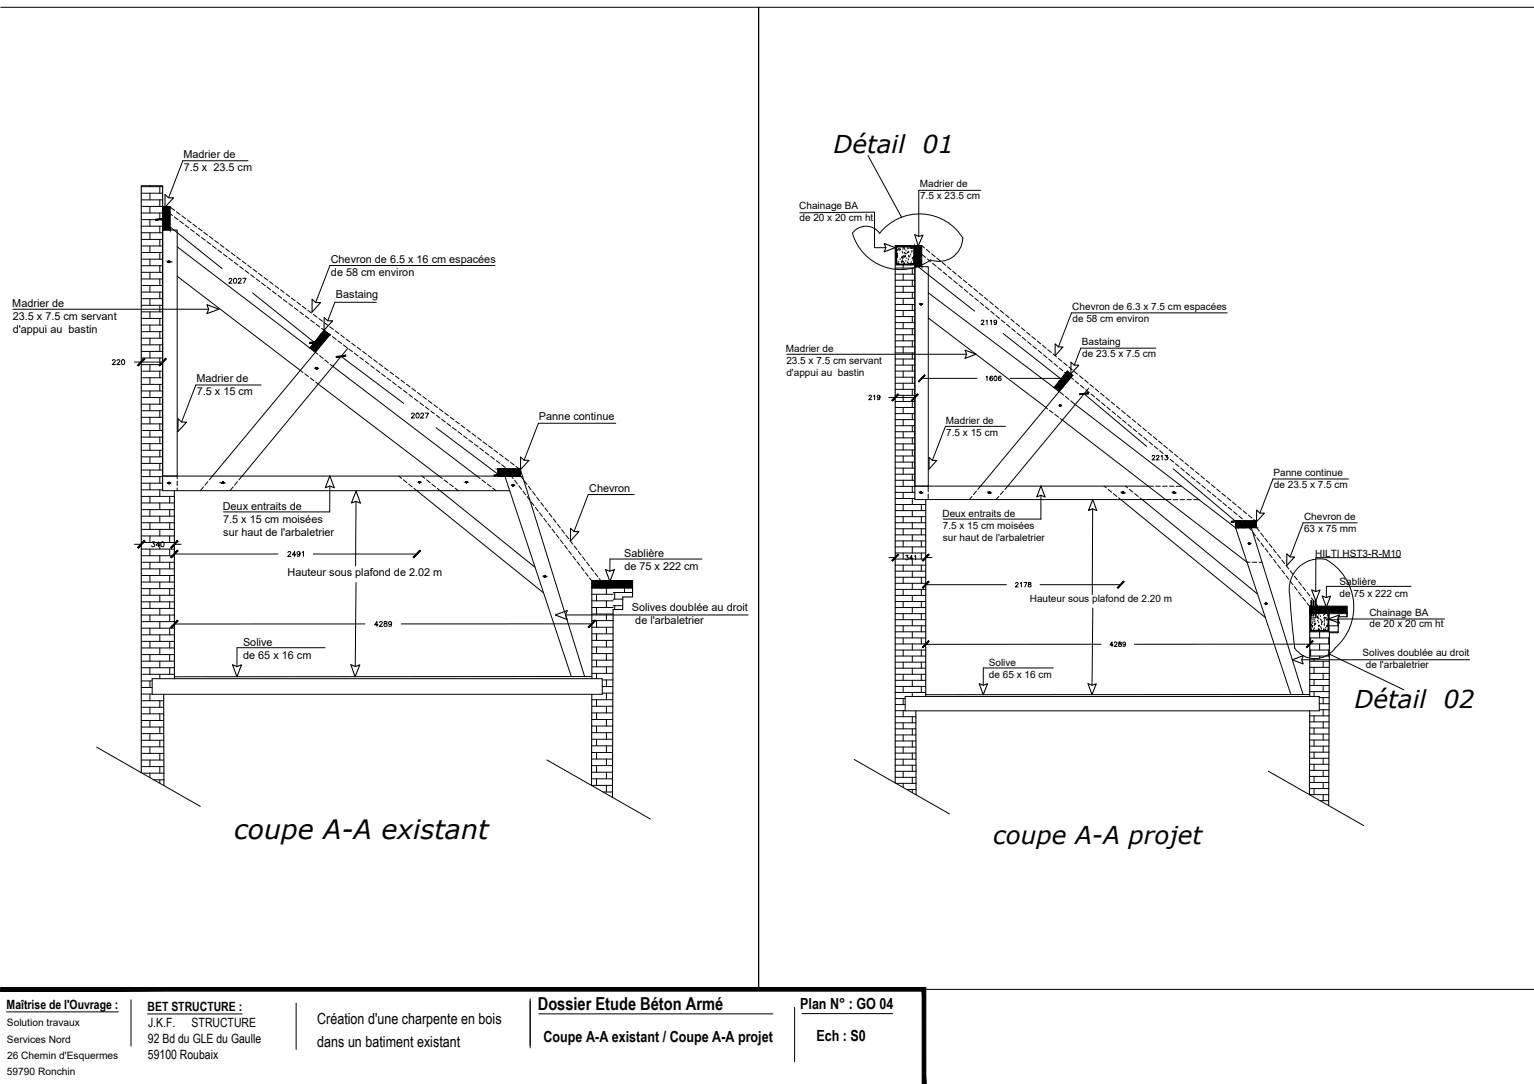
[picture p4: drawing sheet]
<svg xmlns="http://www.w3.org/2000/svg" width="420mm" height="297mm" viewBox="0 0 420 297" stroke-linecap="round" stroke-linejoin="round" font-family="sans-serif">
<defs><g id="words">
<text font-size="7.3" x="64.1" y="229.9">coupe A-A existant</text>
<g font-size="6.7">
<text x="228.3" y="41.9">Détail 01</text>
<text x="371" y="194">Détail 02</text>
<text x="272" y="231.3">coupe A-A projet</text>
</g>
<text font-size="4.9" x="147.3" y="276.8">Dossier Etude Béton Armé</text>
<g font-size="4.4">
<text x="267.8" y="90.3">2119</text>
<text x="30" y="101.2">220</text>
<text x="237.1" y="110.8">219</text>
<text x="111.8" y="115.7">2027</text>
<text x="314.7" y="127.4">2213</text>
<text x="40.6" y="151">340</text>
<text x="101.6" y="172.9">4289</text>
</g>
<g font-size="4.2">
<text x="86.9" y="280.6">Création d'une charpente en bois</text>
<text x="219.2" y="276.5">Plan N° : GO 04</text>
<text x="86.9" y="286.9">dans un batiment existant</text>
<text x="148.9" y="285.6">Coupe A-A existant / Coupe A-A projet</text>
<text x="223.6" y="285.3">Ech : S0</text>
</g>
<g font-size="4">
<text x="61.7" y="78.7">2027</text>
<text x="269.2" y="105.5">1606</text>
<text x="246.9" y="154.5">341</text>
<text x="277.3" y="161.9">2178</text>
</g>
<g font-size="3.5">
<text x="1.8" y="276.5">Maîtrise de l'Ouvrage :</text>
<text x="40.4" y="277.1">BET STRUCTURE :</text>
<text x="40.6" y="281.5">J.K.F.</text>
<text x="52.5" y="281.5">STRUCTURE</text>
<text x="40.5" y="285.9">92 Bd du GLE du Gaulle</text>
<text x="40.5" y="290.2">59100 Roubaix</text>
</g>
<g font-size="3">
<text x="50.2" y="43.3">Madrier de</text>
<text x="50.3" y="46.9">7.5 x 23.5 cm</text>
<text x="90.6" y="72">Chevron de 6.5 x 16 cm espacées</text>
<text x="90.7" y="75.6">de 58 cm environ</text>
<text x="92" y="81.8">Bastaing</text>
<text x="3.4" y="84">Madrier de</text>
<text x="3.5" y="87.6">23.5 x 7.5 cm servant</text>
<text x="3.5" y="91.1">d'appui au bastin</text>
<text x="53.8" y="104.8">Madrier de</text>
<text x="53.9" y="108.3">7.5 x 15 cm</text>
<text x="147.6" y="115.2">Panne continue</text>
<text x="161.4" y="134.8">Chevron</text>
<text x="61" y="139.7">Deux entraits de</text>
<text x="61.1" y="143.2">7.5 x 15 cm moisées</text>
<text x="61.2" y="146.8">sur haut de l'arbaletrier</text>
<text x="171" y="152.7">Sablière</text>
<text x="78.8" y="157.8">Hauteur sous plafond de 2.02 m</text>
<text x="171" y="156.2">de 75 x 222 cm</text>
<text x="173" y="167.3">Solives doublée au droit</text>
<text x="174" y="170.9">de l'arbaletrier</text>
<text x="66.6" y="176.9">Solive</text>
<text x="66.6" y="180.5">de 65 x 16 cm</text>
</g>
<g font-size="2.8">
<text x="1.9" y="281.2">Solution travaux</text>
<text x="1.9" y="285.7">Services Nord</text>
<text x="1.9" y="290.2">26 Chemin d'Esquermes</text>
<text x="1.9" y="294.7">59790 Ronchin</text>
</g>
<g font-size="2.7">
<text x="251.9" y="51.3">Madrier de</text>
<text x="218.9" y="57.3">Chainage BA</text>
<text x="252" y="54.6">7.5 x 23.5 cm</text>
<text x="219" y="60.5">de 20 x 20 cm ht</text>
<text x="293.7" y="85.1">Chevron de 6.3 x 7.5 cm espacées</text>
<text x="293.8" y="88.3">de 58 cm environ</text>
<text x="296.3" y="94.5">Bastaing</text>
<text x="215.3" y="96.4">Madrier de</text>
<text x="215.4" y="99.7">23.5 x 7.5 cm servant</text>
<text x="296.4" y="97.7">de 23.5 x 7.5 cm</text>
<text x="215.4" y="103">d'appui au bastin</text>
<text x="259.1" y="116.1">Madrier de</text>
<text x="259.2" y="119.4">7.5 x 15 cm</text>
<text x="348.8" y="130.6">Panne continue</text>
<text x="348.9" y="133.8">de 23.5 x 7.5 cm</text>
<text x="258.1" y="141.7">Deux entraits de</text>
<text x="357.2" y="142.6">Chevron de</text>
<text x="258.2" y="145">7.5 x 15 cm moisées</text>
<text x="258.3" y="148.2">sur haut de l'arbaletrier</text>
<text x="357.2" y="145.9">63 x 75 mm</text>
<text x="360.3" y="152.5">HILTI HST3-R-M10</text>
<text x="366.9" y="160.2">Sablière</text>
<text x="282.1" y="164.9">Hauteur sous plafond de 2.20 m</text>
<text x="366.9" y="163.5">de 75 x 222 cm</text>
<text x="375.1" y="168.7">Chainage BA</text>
<text x="375.1" y="171.9">de 20 x 20 cm ht</text>
<text x="373.2" y="179.7">Solives doublée au droit</text>
<text x="270.8" y="182.5">Solive</text>
<text x="270.9" y="185.8">de 65 x 16 cm</text>
<text x="374.1" y="183">de l'arbaletrier</text>
</g>
</g></defs>
<!-- layer: CHARPENTE POT MET -->
<g fill="none" stroke="#000" stroke-width=".27">
<path d="M38.7 51.1h5.9M38.7 52.9h5.9M38.7 54.8h5.9M38.7 56.6h5.9M38.7 58.4h5.9M41.1 50.9v.2M41.1 52.9v1.9M41.1 56.6v1.8M43.8 51.1v1.8M43.8 54.8v1.8M43.8 58.4v1.8M38.7 60.2h5.9"/>
<path d="M38.7 62h5.9M38.7 63.8h5.9M38.7 65.6h5.9M38.7 67.4h5.9M38.7 69.2h5.9M38.7 71h5.9M38.7 72.8h5.9M38.7 74.6h5.9M38.7 76.4h5.9M38.7 78.2h5.9M41.1 60.2v1.8M41.1 63.8v1.8"/>
<path d="M41.1 67.4v1.8M41.1 71v1.8M41.1 74.6v1.8M41.1 78.2v1.8M43.8 62v1.8M43.8 65.6v1.8M43.8 69.2v1.8M43.8 72.8v1.8M43.8 76.4v1.8M245.2 73.5h5.4M245.2 75.1h5.4M245.2 76.8h5.4"/>
<path d="M245.2 78.5h5.4M247.4 72.3v1.2M247.4 75.1v1.7M247.4 78.5v1.6M249.9 73.5v1.6M249.9 76.8v1.7M38.7 85.5h5.9M38.7 87.3h5.9M38.7 89.1h5.9M38.7 90.9h5.9M38.7 92.7h5.8M38.7 94.5h5.8"/>
<path d="M38.7 96.3h5.8M38.7 98.1h5.8M38.7 99.9h5.8M38.7 80h5.9M38.7 81.8h5.9M38.7 83.7h5.9M41.1 81.8v1.9M41.1 85.5v1.8M41.1 89.1v1.8M41.1 92.7v1.8M41.1 96.3v1.8M41.1 99.9v1.8"/>
<path d="M43.8 80v1.8M43.8 83.7v1.8M43.8 87.3v1.8M43.8 90.9v1.8M43.8 94.5v1.8M43.8 98.1v1.8M245.2 98.4h5.4M245.2 80.1h5.4M245.2 81.8h5.4M245.2 83.4h5.4M245.2 85.1h5.4M245.2 86.7h5.4"/>
<path d="M245.2 88.4h5.4M245.2 90.1h5.4M245.2 91.7h5.4M245.2 93.4h5.4M245.2 95h5.4M245.2 96.7h5.4M247.4 81.8v1.6M247.4 85.1v1.6M247.4 88.4v1.7M247.4 91.7v1.7M247.4 95v1.7M247.4 98.4v1.6"/>
<path d="M249.9 80.1v1.7M249.9 83.4v1.7M249.9 86.7v1.7M249.9 90.1v1.6M249.9 93.4v1.6M249.9 96.7v1.7M38.7 101.7h5.8M38.7 103.5h5.8M38.7 105.3h5.8M38.7 107.1h5.8M38.7 108.9h5.8M38.7 110.8h5.8"/>
<path d="M38.7 112.6h5.8M38.7 114.3h5.8M38.7 116.1h5.8M38.7 118h5.8M38.7 119.8h5.8M41.1 103.5v1.8M41.1 107.1v1.8M41.1 110.8v1.8M41.1 114.3v1.8M41.1 118v1.8M43.8 101.7v1.8M43.8 105.3v1.8"/>
<path d="M43.8 108.9v1.9M43.8 112.6v1.7M43.8 116.1v1.9M43.8 119.8v1.8M245.2 101.7h5.4M245.2 100h5.4M245.2 103.4h5.4M245.2 105h5.4M245.2 106.7h5.4M245.2 108.3h5.4M245.2 110h5.4M245.2 111.7h5.4"/>
<path d="M245.2 113.3h5.4M245.2 115h5.4M245.2 116.7h5.4M245.2 118.3h5.4M245.2 120h5.4M247.4 101.7v1.7M247.4 105v1.7M247.4 108.3v1.7M247.4 111.7v1.6M247.4 115v1.7M247.4 118.3v1.7M249.9 100v1.7"/>
<path d="M249.9 103.4v1.6M249.9 106.7v1.6M249.9 110v1.7M249.9 113.3v1.7M249.9 116.7v1.6M249.9 120v1.6M38.7 121.6h5.8M38.7 123.4h5.8M38.7 125.2h5.8M38.7 127h5.8M38.7 128.8h5.8M38.7 130.6h5.8"/>
<path d="M38.7 132.4h5.8M38.7 134.2h5.8M38.7 136h9.1M38.7 137.8h9.1M38.7 139.6h9.1M41.1 121.6v1.8M41.1 125.2v1.8M41.1 128.8v1.8M41.1 132.4v1.8M41.1 136v1.8M41.1 139.6v1.8M43.8 123.4v1.8"/>
<path d="M43.8 127v1.8M43.8 130.6v1.8M43.8 134.2v1.8M43.8 137.8v1.8M46.5 136v1.8M46.5 139.6v1.8M245.2 121.6h5.4M245.2 123.3h5.4M245.2 125h5.4M245.2 126.6h5.4M245.2 128.3h5.4M245.2 129.9h5.4"/>
<path d="M245.2 131.6h5.4M245.2 133.3h5.4M245.2 134.9h5.4M245.2 136.6h5.4M245.2 138.2h8.3M245.2 139.9h8.3M247.4 121.6v1.7M247.4 125v1.6M247.4 128.3v1.6M247.4 131.6v1.7M247.4 134.9v1.7M247.4 138.2v1.7"/>
<path d="M249.9 123.3v1.7M249.9 126.6v1.7M249.9 129.9v1.7M249.9 133.3v1.6M249.9 136.6v1.6M249.9 139.9v1.7M252.3 138.2v1.7M38.7 141.4h9.1M38.7 143.2h9.1M38.7 145.1h9.1M38.7 146.9h9.1M38.7 148.7h9.1"/>
<path d="M38.7 150.5h9.1M38.7 152.3h9.1M38.7 154.1h9.1M38.7 155.9h9.1M38.7 157.7h9.1M38.7 159.5h9.1M41.1 143.2v1.9M41.1 154.1v1.8M41.1 157.7v1.8M43.8 141.4v1.8M43.8 145.1v1.8M43.8 152.3v1.8"/>
<path d="M43.8 155.9v1.8M43.8 159.5v1.8M46.5 143.2v1.9M46.5 154.1v1.8M46.5 157.7v1.8M245.2 143.2h8.3M245.2 141.6h8.3M245.2 144.9h8.3M245.2 146.6h8.3M245.2 148.2h8.3M245.2 149.9h8.3M245.2 151.5h8.3"/>
<path d="M245.2 153.2h8.3M245.2 154.9h8.3M245.2 156.5h8.3M245.2 158.2h8.4M245.2 159.8h8.4M247.4 141.6v1.6M247.4 144.9v1.7M247.4 148.2v1.7M247.4 154.9v1.6M247.4 158.2v1.6M249.9 143.2v1.7M249.9 146.6v1.6"/>
<path d="M249.9 149.9v1.6M249.9 156.5v1.7M249.9 159.8v1.7M252.3 141.6v1.6M252.3 144.9v1.7M252.3 148.2v1.7M252.3 154.9v1.6M252.3 158.2v1.6M38.7 161.3h9.1M38.7 163.1h9.1M38.7 164.9h9.1M38.7 166.7h9.1"/>
<path d="M38.7 168.5h9.1M38.7 170.3h9.1M38.7 172.1h9.1M38.7 174h9.1M38.7 175.8h9.1M38.7 177.6h9.1M38.7 179.4h9.1M41.1 161.3v1.8M41.1 164.9v1.8M41.1 168.5v1.8M41.1 172.1v1.9M41.1 175.8v1.8"/>
<path d="M41.1 179.4v1.8M43.8 163.1v1.8M43.8 166.7v1.8M43.8 170.3v1.8M43.8 174v1.8M43.8 177.6v1.8M46.5 161.3v1.8M46.5 164.9v1.8M46.5 168.5v1.8M46.5 172.1v1.9M46.5 175.8v1.8M46.5 179.4v1.8"/>
<path d="M162.1 162.8h5.9M162.1 164.6h5.9M162.1 166.5h5.8M162.1 168.3h5.8M162.1 170.1h5.8M162.1 171.9h5.8M162.1 173.7h5.8M162.1 175.5h5.8M162.1 177.3h5.8M162.1 179.1h5.8M163.4 162.8v1.8M163.4 166.5v1.8"/>
<path d="M163.4 170.1v1.8M163.4 173.7v1.8M163.4 177.3v1.8M166.1 161v1.8M166.1 164.6v1.9M166.1 168.3v1.8M166.1 171.9v1.8M166.1 175.5v1.8M166.1 179.1v1.8M167.9 164.2h2.7M167.9 166h2.7M168 162.4h5.2"/>
<path d="M168.4 166v1M168.4 162.4v1.8M171 161v1.4M245.2 166.5h8.4M245.2 161.5h8.4M245.2 163.2h8.4M245.2 164.8h8.4M245.2 168.2h8.4M245.2 169.8h8.4M245.2 171.5h8.4M245.2 173.1h8.4M245.2 174.8h8.4"/>
<path d="M245.2 176.5h8.4M245.2 178.1h8.4M245.2 179.8h8.4M247.4 161.5v1.7M247.4 164.8v1.7M247.4 168.2v1.6M247.4 171.5v1.6M247.4 174.8v1.7M247.4 178.1v1.7M249.9 163.2v1.6M249.9 166.5v1.7M249.9 169.8v1.7"/>
<path d="M249.9 173.1v1.7M249.9 176.5v1.6M249.9 179.8v1.6M252.3 161.5v1.7M252.3 164.8v1.7M252.3 168.2v1.6M252.3 171.5v1.6M252.3 174.8v1.7M252.3 178.1v1.7M358.7 168.2h.3v1.6h-.3M358.7 171.5h.3v1.6M358.7 173.1h5.4"/>
<path d="M358.7 174.8h5.4M358.7 176.5h5.4M358.7 178.1h5.4M358.7 179.8h5.4M359 174.8v1.7M359 178.1v1.7M361.4 173.1v1.7M361.4 176.5v1.6M361.4 179.8v.5M363.9 168.2h5.1M363.9 169.8h.2M363.9 171.5h.2"/>
<path d="M363.9 168.2v1.6h2.6M363.9 171.5v1.6M363.9 174.8v1.7M363.9 178.1v1.7M364 171.5h2.5M364.1 173.2h2.4M366.4 167.9v.3M366.4 169.8v1.7M366.4 173.2v.2M368.9 168.2v.8M38.7 181.2h9.1M38.7 183h9.1"/>
<path d="M38.7 184.8h9.1M38.7 186.6h3M38.7 188.4h3M38.7 190.2h3M38.7 192h6.1M38.7 193.8h6.1M38.7 195.6h6.1M38.7 197.4h6.2M38.7 199.2h6.2M41.1 183v1.8M41.1 186.6v1.8M41.1 190.2v1.8"/>
<path d="M41.1 193.8v1.8M41.1 197.4v1.8M43.8 181.2v1.8M43.8 184.8v1.2M43.8 192v1.8M43.8 195.6v1.8M43.8 199.2v1.8M46.5 183v1.8M162.1 195.4h5.7M162.1 197.2h5.7M162.1 199h5.7M162.1 191.7h5.8"/>
<path d="M162.1 193.5h5.7M162.1 180.9h5.8M162.1 182.7h5.8M162.1 184.5h5.8M163.4 180.9v1.8M163.4 184.5v1.5M163.4 191.7v1.8M163.4 195.4v1.8M163.4 199v1.8M165 186.3h2.9M165 188.1h2.9M165 189.9h2.9"/>
<path d="M166.1 182.7v1.8M166.1 186.3v1.8M166.1 189.9v1.8M166.1 193.5v1.9M166.1 197.2v1.8M245.2 184.8h8.4M245.2 181.4h8.4M245.2 183.1h8.4M245.2 186.4h8.4M245.2 188.1h8.4M245.2 189.7h8.4M245.2 191.4h2.7"/>
<path d="M245.2 193.1h2.7M245.2 194.7h2.7M245.2 196.4h5.6M245.2 198.1h5.6M245.2 199.7h5.6M247.4 181.4v1.7M247.4 184.8v1.6M247.4 188.1v1.6M247.4 191.4v1.7M247.4 194.7v1.7M247.4 198.1v1.6M249.9 183.1v1.7"/>
<path d="M249.9 186.4v1.7M249.9 189.7v1.1M249.9 196.4v1.7M249.9 199.7v1.7M252.3 181.4v1.7M252.3 184.8v1.6M252.3 188.1v1.6M358.7 197.8h5.3M358.7 199.5h5.3M358.7 181.2h5.4M358.7 184.5h5.4M358.7 182.9h5.4"/>
<path d="M358.7 186.2h5.4M358.7 187.8h5.4M358.7 189.5h5.4M358.7 196.2h5.3M359.9 180.4v.8M359.9 182.9v1.6M359.9 186.2v1.6M359.9 189.5v1.3M359.9 196.2v1.6M359.9 199.5v1.6M361.3 191.2h2.8M361.3 192.8h2.7"/>
<path d="M361.4 194.5h2.6M362.4 181.2v1.7M362.4 184.5v1.7M362.4 187.8v1.7M362.4 191.2v1.6M362.4 194.5v1.7M362.4 197.8v1.7M38.7 201h6.2M38.7 202.8h6.2M38.7 204.6h6.2M38.7 206.4h6.2M38.7 208.3h6.2"/>
<path d="M38.7 210.1h6.2M38.9 211.9h6M41.1 201v1.8M41.1 204.6v1.8M41.1 208.3v1.8M41.1 211.9v1.2M42.1 213.7h2.8M43.8 202.8v1.8M43.8 206.4v1.9M43.8 210.1v1.8M43.8 213.7v.9M162 213.4h5.8"/>
<path d="M162 215.2h5.7M162 208h5.8M162 209.8h5.8M162 211.6h5.8M162.1 202.6h5.7M162.1 204.4h5.7M162.1 206.2h5.7M162.1 200.8h5.7M163.4 202.6v1.8M163.4 206.2v1.8M163.4 209.8v1.8M163.4 213.4v1.8"/>
<path d="M165.2 217h2.5M166.1 200.8v1.8M166.1 204.4v1.8M166.1 208v1.8M166.1 211.6v1.8M166.1 215.2v1.8M245.2 208h5.7M245.2 201.4h5.6M245.2 203h5.7M245.2 204.7h5.7M245.2 206.4h5.7M245.2 209.7h5.7"/>
<path d="M245.2 211.4h5.7M245.2 213h5.7M245.4 214.7h5.5M247.4 201.4v1.6M247.4 204.7v1.7M247.4 208v1.7M247.4 211.4v1.6M247.4 214.7v1.1M248.3 216.3h2.6M249.9 203v1.7M249.9 206.4v1.6M249.9 209.7v1.7"/>
<path d="M249.9 213v1.7M249.9 216.3v.9M358.6 214.4h5.3M358.6 216.1h5.3M358.6 217.7h5.3M358.7 209.4h5.3M358.7 211.1h5.3M358.7 212.8h5.3M358.7 202.8h5.3M358.7 204.5h5.3M358.7 206.1h5.3M358.7 207.8h5.3"/>
<path d="M358.7 201.1h5.3M359.9 202.8v1.7M359.9 206.1v1.7M359.9 209.4v1.7M359.9 212.8v1.6M359.9 216.1v1.6M361.5 219.4h2.4M362.4 201.1v1.7M362.4 204.5v1.6M362.4 207.8v1.6M362.4 211.1v1.7M362.4 214.4v1.7"/>
<path d="M362.4 217.7v1.7"/>
</g>
<!-- layer: textes. R+1 -->
<g fill="none" stroke="#000" stroke-width=".3">
<path d="M38.7 50.9v160.8M44.6 50.9l-.1 83.6M245.2 67.3v147.2M250.6 67.3v69.6M47.8 134.5v51.5M253.6 136.9v53.9M162.1 161v25M173.2 161.1v2.5h-2.6v3.4h-2.7l-.2 51.5M358.7 167.9v22.9M364.1 173.4l-.2 47.4M369 167.9v1.1h-2.5v4.4h-2.4M44.8 190.3l.1 25"/>
<path d="M162.1 190.3l-.1 24.9M250.8 194.8l.1 23M358.7 194.8l-.1 22.9"/>
</g>
<g fill="none" stroke="#000" stroke-width=".27">
<path d="M38.7 50.9h5.9M245.2 67.3h5.4M162.8 159.3h4.2v1.7h-4.2zM162.1 161h5.9M358.7 167.9h5.4M359.3 166.3h4v1.6h-4zM41.7 186h123.3v4.3h-123.3zM162.1 185.4h-114.3M247.9 190.8h113.4l.1 4h-113.5zM358.7 190.3l-105.1 .1M26.5 204.8l28.4 16.2M149.8 208.2l28.4 16.3"/>
<path d="M234 208.1l26.1 14.9M347.4 211.3l26.1 14.9"/>
</g>
<!-- layer: JKF Pannes -->
<g fill="none" stroke="#000" stroke-width=".27">
<path d="M46.3 58.3l.9 .7M46.6 56.7l1.2 1M47.7 59.4l1 .8M48.3 58l1 .8M49.8 59.1l1 .8M49.2 60.6l1 .7M50.7 61.7l1 .7M51.3 60.3l1 .7M52.2 62.8l1 .8M52.8 61.4l1 .8M53.7 64l1 .7M54.3 62.5l1 .8"/>
<path d="M55.2 65.1l1 .7M55.8 63.7l1 .7M56.7 66.2l1 .8M57.3 64.8l1 .7M58.2 67.4l1 .7M58.8 65.9l1 .8M59.7 68.5l1 .7M60.3 67l1 .8M61.2 69.6l1 .8M61.8 68.2l1 .7M62.7 70.7l1 .8M63.3 69.3l1 .7"/>
<path d="M64.2 71.9l1 .7M64.8 70.4l1 .8M65.7 73l1 .8M66.3 71.5l1 .8M67.8 72.7l1 .7M69.3 73.8l1 .7M70.1 76.4l1 .8M70.8 74.9l1 .8M71.6 77.5l1 .8M72.3 76l1 .8M73.1 78.7l1 .7M73.8 77.2l1 .7"/>
<path d="M74.6 79.8l1 .8M75.3 78.3l1 .7M76.8 79.4l1 .8M251.3 68.7l.8 .7M252.5 67.3l.7 .7M252.5 69.8l1 .8M253.7 68.4l1 .7M254 71l1 .8M255.2 69.5l.9 .8M255.4 72.2l1 .7M256.6 70.7l1 .8M256.9 73.3l1 .8"/>
<path d="M258.1 71.9l.9 .8M258.3 74.5l1 .8M259.5 73.1l1 .8M259.8 75.7l1 .8M260.9 74.3l1 .8M261.2 76.9l1 .8M262.4 75.5l1 .8M262.7 78.1l.9 .8M263.8 76.7l1 .8M264.1 79.3l1 .8M265.3 77.9l1 .8M266.7 79.1l1 .8"/>
<path d="M76.1 80.9l1 .8M77.6 82.1l1 .7M78.3 80.5l1 .8M79.1 83.2l1 .8M79.8 81.7l1 .7M80.6 84.3l1 .8M81.3 82.8l1 .7M82.1 85.5l1 .7M82.8 83.9l1 .8M83.6 86.6l1 .7M84.3 85l1 .8M85.1 87.7l1 .8"/>
<path d="M85.8 86.2l1 .7M86.3 96.5l.8 .6M86.6 88.9l1 .7M87.3 87.3l1 .7M87.5 97.5l1 .7M88.1 90l1 .7M88.8 88.4l1 .8M89 98.6l1 .8M89.6 91.1l1 .8M90.3 89.5l1 .8M90.4 99.8l.7 .6M91.1 92.3l1 .7"/>
<path d="M91.8 90.7l1 .7M92.6 93.4l1 .7M93.3 91.8l1 .7M94.1 94.5l1 .8M94.8 92.9l1 .8M95.6 95.7l1 .7M96.3 94.1l1 .7M97 96.8l1.1 .7M97.8 95.2l1 .7M98.6 97.9l.9 .8M99.3 96.3l1 .7M100.1 99l.9 .8"/>
<path d="M100.8 97.4l1 .8M102.3 98.5l1 .8M103.8 99.7l1 .7M265.6 80.5l.9 .8M267 81.7l1 .8M268.2 80.3l1 .8M268.5 82.9l.9 .8M269.6 81.5l1 .8M269.9 84.1l1 .8M271.1 82.7l.9 .8M272.5 83.9l1 .8M274 85.1l.9 .8"/>
<path d="M275.4 86.3l1 .7M275.7 88.9l.9 .8M276.9 87.4l.9 .9M277.1 90.1l1 .8M278.3 88.6l1 .8M278.6 91.3l.9 .7M279.8 89.8l.9 .8M280 92.4l1 .8M281.2 91l1 .8M281.5 93.6l.9 .8M282.6 92.2l1 .8M282.9 94.8l1 .8"/>
<path d="M284.1 93.4l1 .8M284.4 96l.9 .8M285.5 94.6l1 .8M285.8 97.2l1 .8M287 95.8l1 .8M287.3 98.4l.9 .8M288.4 97l1 .8M288.7 99.6l1 .8M289.9 98.2l.9 .8M291.3 99.4l1 .8M82.3 101.5l.7 .6M83.5 102.4l1 .8"/>
<path d="M85 103.6l1 .7M86.5 104.7l.7 .5M101.5 100.2l1 .7M103 101.3l1 .8M104.5 102.5l1 .7M105.3 100.8l1 .7M106 103.6l1 .7M106.8 101.9l1 .8M107.5 104.7l1 .8M108.3 103l1 .8M109 105.8l1 .8M109.8 104.2l1 .7"/>
<path d="M110.5 107l1 .7M111.3 105.3l1 .8M112 108.1l1 .8M112.8 106.4l1 .8M113.5 109.2l1 .8M114.3 107.6l1 .7M115 110.4l1 .7M115.8 108.7l1 .7M117.3 109.8l1 .7M119.5 113.8l1 .7M120.3 112l1 .8M121 114.9l1 .7"/>
<path d="M121.8 113.2l1 .7M122.5 116l1 .8M123.3 114.3l1 .7M124 117.2l1 .7M124.8 115.4l1 .8M125.5 118.3l.9 .7M126.3 116.6l1 .7M127 119.4l1 .8M127.8 117.7l1 .7M129.3 118.8l1 .8M130.8 119.9l1 .8M286.4 111.6l.5 .4"/>
<path d="M287.4 112.4l1 .8M288.9 113.5l1 .8M290.1 107.3l1.2 1M290.2 100.8l.9 .8M290.4 114.7l.5 .4M291.6 102l1 .8M291.8 108.6l1 .8M292.8 100.6l.9 .8M293 103.2l1 .8M293.3 109.8l1.2 1M294.2 101.8l1 .8M294.5 104.4l.9 .8"/>
<path d="M295.7 103l.9 .8M295.9 105.6l1 .8M297.1 104.1l1 .9M297.4 106.8l.9 .8M298.6 105.4l.9 .7M298.8 108l1 .8M300 106.5l1 .8M300.3 109.2l.9 .7M301.4 107.7l1 .8M301.7 110.3l1 .9M302.9 108.9l.9 .8M303.2 111.5l.9 .8"/>
<path d="M304.3 110.1l1 .8M304.6 112.7l1 .8M305.8 111.3l.9 .8M306 113.9l1 .8M307.2 112.5l1 .8M307.5 115.1l1 .8M308.7 113.7l.9 .8M308.9 116.3l1 .8M310.1 114.9l1 .8M310.4 117.5l1 .8M311.6 116.1l.9 .8M311.8 118.7l1 .8"/>
<path d="M313 117.3l1 .8M313.3 119.9l.9 .8M314.5 118.5l.9 .8M315.9 119.7l1 .8M48.5 130.5v.7M48.5 131.8v1.3M48.5 133.7v.8M55.7 133.4l-.8 1.1M56.9 132l-.8 .9M58.2 130.5l-.9 1M63.9 133.4l-.9 1.1M65 132l-.7 .9"/>
<path d="M66.3 130.5l-.9 1M109.2 130.5l.8 .6M110.5 131.5l.9 .8M111.9 132.7l1 .7M113.4 133.8l.8 .7M115.6 130.5l.8 .6M116.8 131.5l1 .8M118.3 132.7l1 .7M119.8 133.8l.7 .7M120.3 130.5l.9 .6M121.7 131.5l1 .8M123.1 132.6l1 .8"/>
<path d="M124.7 133.8l.8 .7M128.4 120.6l1.1 .7M129.9 121.7l1 .7M130.6 130.5l.9 .6M131.4 122.8l1 .8M132 131.5l1 .8M132.3 121.1l1 .7M132.9 124l1 .7M133.5 132.6l1 .8M133.8 122.2l1 .7M134.4 125.1l1 .7M135 133.8l.9 .7"/>
<path d="M135.3 123.3l1 .7M135.9 126.2l1 .8M136.8 124.4l1 .8M137.4 127.3l1 .8M138.3 125.5l1 .8M138.9 128.5l1 .7M139.8 126.7l1 .7M140.1 130.5l.5 .6M140.4 129.6l1 .7M140.9 131.6l.8 1M141.3 127.8l1.3 .9M142.1 133.1l.8 1"/>
<path d="M142.6 130.5l.6 .7M143.2 134.6l.8 1M143.6 131.7l.7 1M144.4 136.1l.7 1M144.7 133.2l.8 1M145.5 137.6l.8 .9M145.9 134.7l.7 1M146.6 139.1l.8 .9M147 136.2l.7 1M148.1 137.7l.8 1M149.3 139.2l.7 1M254.2 133.2v1.6"/>
<path d="M254.2 135.4v1.5M266.2 136l-.7 .9M267.4 134.6l-.8 .9M268.6 133.2l-.8 .9M273.6 136l-.8 .9M274.8 134.6l-.8 .9M276 133.2l-.7 .9M302.4 133.2l.6 .5M303.5 134.1l1 .8M304.9 135.3l1 .7M306.4 136.4l.6 .5M308.3 133.2l.5 .5"/>
<path d="M309.3 134.1l1 .8M310.8 135.3l1 .7M312.3 136.4l.5 .5M314.5 133.2h1.4M314.7 121.1l1 .8M316.5 133.2h1.3M317.4 120.9l.9 .8M318.4 133.2h1.3M318.8 122.1l1 .8M319.3 136.9h1.4M320.3 133.2h1.3M321.3 136.9h1.3"/>
<path d="M321.7 124.4l.9 .9M322 127.1l.9 .8M322.2 133.3h1.4M323.1 125.7l1 .7M323.2 136.9h1.3M323.4 128.3l1 .8M324.6 126.8l.9 .8M324.8 129.4l1 .8M325.1 136.9h1.2M326 128l1 .8M326.3 130.6l1 .8M327 136.9h1.4"/>
<path d="M327.5 129.2l.9 .8M327.7 131.8l1 .8M328.9 130.4l1 .8M329.2 133l1 .8M330.4 131.6l.9 .8M330.6 134.2l1 .8M331.8 132.8l1 .8M332.1 135.4l1 .8M333.2 134l1 .8M333.5 136.6l1 .8M334.7 135.2l1 .8M335 137.8l.9 .8"/>
<path d="M336.1 136.4l1 .8M336.4 139l1 .8M337.6 137.6l1 .8M339 138.8l1 .8M340.5 140l.9 .8M147.8 140.5l.7 1M148.9 142l.8 1M150.1 143.5l.7 1M150.4 140.7l.8 1M151.2 145l.8 1M151.6 142.2l.7 1M152.4 146.5l.7 1"/>
<path d="M152.7 143.6l.8 1M153.5 148l.8 1M153.8 145.1l.8 1M154.6 149.5l.8 1M155 146.6l.7 1M155.8 150.9l.7 1M156.1 148.1l.8 1M156.9 152.4l.8 1M157.3 149.6l.7 1M158.1 153.9l.7 1M158.4 151.1l.8 1M159.2 155.4l.8 1"/>
<path d="M159.5 152.6l.8 1M160.3 156.9l.8 1M160.7 154.1l.7 1M161.5 158.4l.7 1M161.8 155.6l.8 1M162.6 159.9l.5 .6M163 157l.7 1M164.1 158.5l.6 .8M337.9 140.2l.9 .8M338.4 144.6h.9M339.3 141.4l1 .8M340 144.6h1.2"/>
<path d="M340.8 142.6l.9 .8M341.5 154l.8 .1M341.8 144.6h.9M341.9 141.2l1 .8M342.2 144.6l.5 .8M342.2 143.8l.8 .6M343 154.1h1.2M343.1 145.8l.8 1M343.4 142.4l.7 .6M344.1 144.5l.8 1.1M344.3 147.3l.7 1M344.8 154.1h.9"/>
<path d="M345.3 146.1l.8 1M345.4 148.8l.8 1M346.5 147.5l.7 1M346.5 150.3l.8 1M347.6 149l.8 1M347.7 151.8l.7 1M348.8 150.5l.7 1M348.8 153.3l.8 1M349.9 152l.8 1M349.9 154.8l.8 1M351.1 153.5l.8 .9M351.1 156.3l.8 1"/>
<path d="M352.2 154.9l.8 1M352.2 157.8l.8 1M353.4 159.2l.7 1M353.4 156.4l.8 1M354.5 157.9l.8 1M355.7 159.4l.8 1M354.5 160.7l.8 1M355.7 162.2l.7 1M356.8 163.7l.8 1M356.8 160.9l.8 .9M357.9 165.2l.8 1M358 162.3l.8 1"/>
<path d="M359.1 166.7l.6 .7M359.2 163.8l.7 1M360.3 165.3l.8 1"/>
</g>
<g fill="#000" stroke="#000" stroke-width=".27">
<path d="M87.8 91.6h2.5l-3 3.7zM88.8 90.4l1.5 1.2h-2.5zM291.4 102.9h2.4l-2.8 3.3zM292.3 101.6l1.5 1.3h-2.4zM136.3 128.5l6.3 .1zM136.3 128.6h6.3v1.9zM162.1 159.1h11.2zM162.1 159.1h11.2v1.9zM338.4 142.8h5.7v1.8zM338.4 142.8h5.7z"/>
<path d="M87.8 91.6l-2.9 3.7h2.4zM84.9 95.3h2.4l-1 1.2z"/>
<path d="M291.4 102.9l-2.7 3.3h2.3zM288.7 106.2h2.3l-.9 1.1z"/>
<path d="M136.3 128.6v1.9h6.3zM136.3 130.5h6.3z"/>
<path d="M162.1 159.1v1.9h11.2zM162.1 161l11.2 .1z"/>
<path d="M338.4 142.8v1.8h5.7zM338.4 144.6h5.7z"/>
<path d="M358.7 166.1l10.3 1.8v-1.8zM358.7 166.1l10.3 1.8h-10.3z"/>
</g>
<!-- layer: Butons sismique jkf -->
<g fill="#000" stroke="#000" stroke-width=".27">
<path d="M46.2 71.6h.2zM252.2 83.2h.1zM252.2 83.5h.1zM86.7 101.1h.1zM290.3 111.3h.2zM46.2 132.5h.2zM61 132.4h.1zM114.8 131.9h.2zM114.8 132.3h.2zM127.7 131.9h.1zM127.7 132.3h.1zM140.4 132.8h.2z"/>
<path d="M252.2 134.8h.1zM252.2 135.2h.1zM271 134.8h.1zM271 135.2h.1zM307.5 134.8h.2zM307.5 135.2h.2zM321.5 134.8h.2zM321.5 135.2h.2zM149.2 157.8h.1zM149.2 158.1h.1zM342.1 148.8h.2zM342.1 149.1h.2z"/>
<path d="M346.8 165.6h.1z"/>
<path d="M44.6 56.7h2zM44.6 56.7h2z"/>
<path d="M44.6 56.7l2 6.3v-6.3zM44.6 56.7l2 6.3h-2z"/>
<path d="M46.2 71.6h.2zM46.2 71.6h.2z"/>
<path d="M46.2 71.9h.2zM46.2 71.9l.1 .1z"/>
<path d="M46.2 71.6h.2zM46.2 71.6h.2z"/>
<path d="M46.2 71.9h.2zM46.2 71.9h.2z"/>
<path d="M46.1 71.6l.3 .1zM46.1 71.6l.3 .1z"/>
<path d="M46.1 71.9h.3zM46.1 71.9h.3z"/>
<path d="M46.1 71.7h.3zM46.1 71.7h.3z"/>
<path d="M46.1 71.7h.4zM46.1 71.7h.4z"/>
<path d="M46.1 71.8l.3 .1zM46.1 71.8l.3 .1z"/>
<path d="M46.1 71.9h.3zM46.1 71.9h.3z"/>
<path d="M46.1 71.7l.4 .1zM46.1 71.7l.4 .1z"/>
<path d="M46.1 71.8h.4zM46.1 71.8h.4z"/>
<path d="M46.1 71.8h.4zM46.1 71.8h.3z"/>
<path d="M250.6 67.3h1.9zM250.6 67.3h1.9z"/>
<path d="M250.6 67.3l1.9 5.8v-5.8zM250.6 67.3l1.9 5.8h-1.9z"/>
<path d="M252.2 83.2h.2zM252.2 83.2h.2z"/>
<path d="M252.2 83.2h.2zM252.2 83.2h.2z"/>
<path d="M252.2 83.5h.2zM252.2 83.5h.1z"/>
<path d="M252.1 83.2l.3 .1zM252.1 83.2l.3 .1z"/>
<path d="M252.1 83.5h.3zM252.1 83.5h.3z"/>
<path d="M252.1 83.3h.3zM252.1 83.3h.3z"/>
<path d="M252.1 83.4h.3zM252.1 83.4l.3 .1z"/>
<path d="M252.1 83.3h.3zM252.1 83.3h.3z"/>
<path d="M252.1 83.3h.3zM252.1 83.3h.3z"/>
<path d="M252.1 83.3l.3 .1zM252.1 83.3l.3 .1z"/>
<path d="M252.1 83.4h.3zM252.1 83.4h.3z"/>
<path d="M252.1 83.4h.3zM252.1 83.4h.3z"/>
<path d="M86.7 100.8h.1zM86.7 100.8h.1z"/>
<path d="M86.7 100.8h.1zM86.7 100.8h.1z"/>
<path d="M86.6 100.8h.3zM86.6 100.8h.3z"/>
<path d="M86.6 101.1h.2zM86.6 101.1h.2z"/>
<path d="M86.6 100.8h.3zM86.6 100.8h.3z"/>
<path d="M86.6 101.1h.3zM86.6 101.1h.2z"/>
<path d="M86.6 100.8l.3 .1zM86.6 100.8l.3 .1z"/>
<path d="M86.6 101.1h.3zM86.6 101.1h.3z"/>
<path d="M86.6 100.9h.3zM86.6 100.9h.3z"/>
<path d="M86.6 101h.3zM86.6 101l.3 .1z"/>
<path d="M86.6 100.9l.3 .1zM86.6 100.9l.3 .1z"/>
<path d="M86.6 101h.3zM86.6 101h.3z"/>
<path d="M86.6 101h.3zM86.6 101h.3z"/>
<path d="M290.3 111h.2zM290.3 111h.2z"/>
<path d="M290.3 111h.2zM290.3 111h.2z"/>
<path d="M290.3 111.2h.2zM290.3 111.2l.2 .1z"/>
<path d="M290.3 111h.3zM290.3 111h.3z"/>
<path d="M290.3 111.2h.2zM290.3 111.2h.2z"/>
<path d="M290.3 111h.3zM290.3 111h.3z"/>
<path d="M290.2 111l.4 .1zM290.2 111l.4 .1z"/>
<path d="M290.2 111.2h.4zM290.2 111.2h.4z"/>
<path d="M290.3 111.2h.3zM290.3 111.2h.2z"/>
<path d="M290.2 111.1h.4zM290.2 111.1h.4z"/>
<path d="M290.2 111.1h.4zM290.2 111.1h.4z"/>
<path d="M290.2 111.1h.4zM290.2 111.1l.4 .1z"/>
<path d="M46.2 132.2h.2zM46.2 132.2h.2z"/>
<path d="M46.2 132.2h.2zM46.2 132.2h.2z"/>
<path d="M46.2 132.5h.2zM46.2 132.5h.2z"/>
<path d="M46.2 132.2l.3 .1zM46.2 132.2l.3 .1z"/>
<path d="M46.2 132.5h.2zM46.2 132.5h.2z"/>
<path d="M46.1 132.3h.4zM46.1 132.3h.4z"/>
<path d="M46.1 132.4h.4zM46.1 132.4l.3 .1z"/>
<path d="M46.1 132.3h.4zM46.1 132.3h.4z"/>
<path d="M46.1 132.3l.4 .1zM46.1 132.3l.4 .1z"/>
<path d="M46.1 132.4h.4zM46.1 132.4h.4z"/>
<path d="M46.1 132.4h.4zM46.1 132.4h.4z"/>
<path d="M46.1 132.4h.4zM46.1 132.4h.4z"/>
<path d="M61 132.1h.1zM61 132.1h.1z"/>
<path d="M61 132.1h.2zM61 132.1h.2z"/>
<path d="M60.9 132.1l.3 .1zM60.9 132.2h.3z"/>
<path d="M60.9 132.4h.3zM60.9 132.4h.2z"/>
<path d="M60.9 132.2h.3zM60.9 132.2h.3z"/>
<path d="M60.9 132.4h.3zM60.9 132.4h.3z"/>
<path d="M60.9 132.2h.3zM60.9 132.2h.3z"/>
<path d="M60.9 132.4h.3zM60.9 132.4h.3z"/>
<path d="M60.9 132.2h.3zM60.9 132.2h.3z"/>
<path d="M60.9 132.3h.3zM60.9 132.3l.3 .1z"/>
<path d="M60.9 132.2l.3 .1zM60.9 132.2l.3 .1z"/>
<path d="M60.9 132.3h.3zM60.9 132.3h.3z"/>
<path d="M60.9 132.3h.3zM60.9 132.3h.3z"/>
<path d="M114.8 131.9l.2 .1zM114.8 131.9l.2 .1z"/>
<path d="M114.8 132h.3zM114.8 132h.3z"/>
<path d="M114.8 132.3h.2zM114.8 132.3h.2z"/>
<path d="M114.8 132h.3zM114.8 132h.3z"/>
<path d="M114.8 132.2h.3zM114.8 132.2l.2 .1z"/>
<path d="M114.8 132h.3zM114.8 132h.3z"/>
<path d="M114.7 132l.4 .1zM114.7 132l.4 .1z"/>
<path d="M114.7 132.2h.4zM114.7 132.2h.4z"/>
<path d="M114.8 132.2h.3zM114.8 132.2h.3z"/>
<path d="M114.7 132.1h.4zM114.7 132.1h.4z"/>
<path d="M114.7 132.1l.4 .1zM114.7 132.1l.4 .1z"/>
<path d="M114.7 132.2h.4zM114.7 132.2h.4z"/>
<path d="M127.7 131.9l.2 .1zM127.7 131.9l.2 .1z"/>
<path d="M127.7 132h.2zM127.7 132h.2z"/>
<path d="M127.7 132.3h.2zM127.7 132.3h.1z"/>
<path d="M127.6 132h.3zM127.6 132h.3z"/>
<path d="M127.6 132.2h.3zM127.6 132.2l.3 .1z"/>
<path d="M127.6 132h.3zM127.6 132h.3z"/>
<path d="M127.6 132l.4 .1zM127.6 132l.4 .1z"/>
<path d="M127.6 132.2h.3zM127.6 132.2h.3z"/>
<path d="M127.6 132.2h.3zM127.6 132.2h.3z"/>
<path d="M127.6 132.1h.4zM127.6 132.1h.4z"/>
<path d="M127.6 132.1l.4 .1zM127.6 132.1l.4 .1z"/>
<path d="M127.6 132.2h.4zM127.6 132.2h.3z"/>
<path d="M140.4 132.8h.3zM140.4 132.8h.3z"/>
<path d="M140.4 133.1h.2zM140.4 133.1h.2z"/>
<path d="M140.4 132.8h.3zM140.4 132.8h.3z"/>
<path d="M140.4 133.1h.3zM140.4 133.1h.2z"/>
<path d="M140.4 132.8l.3 .1zM140.4 132.8l.3 .1z"/>
<path d="M140.4 133.1h.3zM140.4 133.1h.3z"/>
<path d="M140.4 132.9h.3zM140.4 132.9h.3z"/>
<path d="M140.4 132.9h.3zM140.4 132.9h.3z"/>
<path d="M140.4 133l.3 .1zM140.4 133l.3 .1z"/>
<path d="M140.4 133.1h.3zM140.4 133.1h.3z"/>
<path d="M140.4 132.9l.3 .1zM140.4 132.9l.3 .1z"/>
<path d="M140.3 133h.4zM140.3 133h.4z"/>
<path d="M140.4 133h.3zM140.4 133h.3z"/>
<path d="M252.2 134.8l.2 .1zM252.2 134.8l.2 .1z"/>
<path d="M252.2 134.9h.2zM252.2 134.9h.2z"/>
<path d="M252.2 135.1h.2zM252.2 135.1l.1 .1z"/>
<path d="M252.1 134.9h.3zM252.1 134.9h.3z"/>
<path d="M252.1 135.1h.3zM252.1 135.1h.3z"/>
<path d="M252.1 134.9h.3zM252.1 134.9h.3z"/>
<path d="M252.1 135.1h.3zM252.1 135.1h.3z"/>
<path d="M252.1 134.9l.3 .1zM252.1 134.9l.3 .1z"/>
<path d="M252.1 135h.3zM252.1 135h.3z"/>
<path d="M252.1 135h.3zM252.1 135h.3z"/>
<path d="M252.1 135l.3 .1zM252.1 135l.3 .1z"/>
<path d="M252.1 135.1h.3zM252.1 135.1h.3z"/>
<path d="M271 134.8l.1 .1zM271 134.8l.1 .1z"/>
<path d="M270.9 134.9h.2zM270.9 134.9h.2z"/>
<path d="M270.9 135.1h.2zM270.9 135.1l.2 .1z"/>
<path d="M270.9 134.9h.3zM270.9 134.9h.3z"/>
<path d="M270.9 135.1h.2zM270.9 135.1h.2z"/>
<path d="M270.9 134.9h.3zM270.9 134.9h.3z"/>
<path d="M270.9 135.1h.3zM270.9 135.1h.2z"/>
<path d="M270.9 134.9l.3 .1zM270.9 134.9l.3 .1z"/>
<path d="M270.8 135h.4zM270.8 135h.4z"/>
<path d="M270.8 135l.4 .1zM270.8 135l.4 .1z"/>
<path d="M270.9 135.1h.3zM270.9 135.1h.3z"/>
<path d="M270.8 135h.4zM270.8 135h.4z"/>
<path d="M307.5 134.8l.2 .1zM307.5 134.8l.2 .1z"/>
<path d="M307.5 134.9h.2zM307.5 134.9h.2z"/>
<path d="M307.5 135.1h.2zM307.5 135.1l.2 .1z"/>
<path d="M307.5 134.9h.2zM307.5 134.9h.2z"/>
<path d="M307.5 135.1h.2zM307.5 135.1h.2z"/>
<path d="M307.4 134.9h.3zM307.4 134.9h.3z"/>
<path d="M307.4 134.9l.4 .1zM307.4 134.9l.4 .1z"/>
<path d="M307.4 135.1h.3zM307.4 135.1h.3z"/>
<path d="M307.4 135.1h.3zM307.4 135.1h.3z"/>
<path d="M307.4 135h.4zM307.4 135h.4z"/>
<path d="M307.4 135h.4zM307.4 135h.4z"/>
<path d="M307.4 135h.4zM307.4 135l.3 .1z"/>
<path d="M321.5 134.8l.2 .1zM321.5 134.8l.2 .1z"/>
<path d="M321.5 134.9h.2zM321.5 134.9h.2z"/>
<path d="M321.5 135.1h.2zM321.5 135.1l.2 .1z"/>
<path d="M321.5 134.9h.3zM321.5 134.9h.3z"/>
<path d="M321.5 135.1h.2zM321.5 135.1h.2z"/>
<path d="M321.5 134.9h.3zM321.5 134.9h.3z"/>
<path d="M321.5 135.1h.3zM321.5 135.1h.2z"/>
<path d="M321.5 134.9l.3 .1zM321.5 134.9l.3 .1z"/>
<path d="M321.5 135h.3zM321.5 135h.3z"/>
<path d="M321.5 135l.3 .1zM321.5 135l.3 .1z"/>
<path d="M321.5 135.1h.3zM321.5 135.1h.3z"/>
<path d="M321.4 135h.4zM321.4 135h.4z"/>
<path d="M149.2 157.8h.2zM149.2 157.8h.2z"/>
<path d="M149.1 157.8h.3zM149.1 157.8h.3z"/>
<path d="M149.1 158.1h.3zM149.1 158.1h.2z"/>
<path d="M149.1 157.8l.3 .1zM149.1 157.8l.3 .1z"/>
<path d="M149.1 158.1h.3zM149.1 158.1h.3z"/>
<path d="M149.1 157.9h.3zM149.1 157.9h.3z"/>
<path d="M149.1 157.9h.3zM149.1 157.9h.3z"/>
<path d="M149.1 158l.3 .1zM149.1 158l.3 .1z"/>
<path d="M149.1 158.1h.3zM149.1 158.1h.3z"/>
<path d="M149.1 157.9l.3 .1zM149.1 157.9l.3 .1z"/>
<path d="M149.1 158h.3zM149.1 158h.3z"/>
<path d="M149.1 158h.3zM149.1 158h.3z"/>
<path d="M342.1 148.8h.2zM342.1 148.8h.2z"/>
<path d="M342.1 148.8h.2zM342.1 148.8h.2z"/>
<path d="M342.1 149.1h.2zM342.1 149.1h.2z"/>
<path d="M342.1 148.8l.2 .1zM342.1 148.8l.2 .1z"/>
<path d="M342.1 148.9h.2zM342.1 148.9h.2z"/>
<path d="M342.1 149l.2 .1zM342.1 149l.2 .1z"/>
<path d="M342.1 149.1h.2zM342.1 149.1h.2z"/>
<path d="M342 148.9h.3zM342 148.9h.3z"/>
<path d="M342 148.9l.4 .1zM342 148.9l.4 .1z"/>
<path d="M342 149h.3zM342 149h.3z"/>
<path d="M342 149h.3zM342 149h.3z"/>
<path d="M342 149h.4zM342 149h.3z"/>
<path d="M346.8 165.3h.1zM346.8 165.3h.1z"/>
<path d="M346.7 165.3h.2zM346.7 165.3h.2z"/>
<path d="M346.7 165.6h.2zM346.7 165.6h.2z"/>
<path d="M346.7 165.3h.3zM346.7 165.3h.3z"/>
<path d="M346.7 165.5h.2zM346.7 165.5l.2 .1z"/>
<path d="M346.7 165.3h.3zM346.7 165.3h.3z"/>
<path d="M346.7 165.5h.3zM346.7 165.5h.2z"/>
<path d="M346.7 165.3l.3 .1zM346.7 165.3l.3 .1z"/>
<path d="M346.7 165.4h.3zM346.7 165.4h.3z"/>
<path d="M346.7 165.4l.3 .1zM346.7 165.4l.3 .1z"/>
<path d="M346.7 165.5h.3zM346.7 165.5h.3z"/>
<path d="M346.6 165.4h.4zM346.6 165.4h.4z"/>
</g>
<!-- layer: JKF  bbm plein -->
<g fill="none" stroke="#000" stroke-width=".27">
<path d="M67.9 44.1h-17.8l-3.9 10.1M219.1 58.3l20.4-.2v9.8h3.1M251.7 52.2v12.6M44.6 63h3.9v67.5h-3.9zM48.5 67.6l37.9 28.9M48.5 75.7l33.8 25.8M135.6 72.8h-45.2l-3.9 10.1M233.5 63.9a4.6 4.6 0 0 1 7.4 0M233.5 63.9a13.8 13.8 0 0 0 21.4 7.3 6.5 6.5 0 0 0 8.8-6 13.9 13.9 0 0 0-22.8-1.3M245.5 70.4v.2M245.6 71.7h.1M245.7 70.6h.1"/>
<path d="M245.7 69.6h.1M245.7 69.9l.1 .2M245.8 68.6h.1M245.8 69.7h.1M245.8 70.5h.1M245.8 69.9l-.1 .1h.1M245.9 70.3h.1M245.9 72.3h.1M245.9 68.7h.1M246.1 68.2l.2-.1v.2zM246.1 71.9h.1M246.2 72.2v.2"/>
<path d="M246.2 72.2l-.1 .2h.2M246.5 68.7h.1M246.5 71.2h.1M246.6 68.5h.1M246.9 71.8h.1M246.9 71.9h.1M247 70.6h.1M247.1 69.1h.1M247.2 71.7l.2-.1v.2zM247.2 71.5h.1M247.2 70.4h.1M247.3 69.4h.1"/>
<path d="M247.3 70.4v.3h-.2M247.3 70.4l-.2 .3M247.3 68.4h.1M247.5 70.3h.1M247.5 67.7l.1 .2h-.1l.1-.2M247.6 72.4h.1M247.6 70.2h.1M247.7 70.6h.1M247.8 68.3h.1M247.8 72.3h.1M247.8 69.4h.1M248 69.5l.2-.1-.1 .2-.1-.1"/>
<path d="M248 70.3v-.3l-.1 .2 .2 .1M248.1 71.6h.1M248.1 68.8h.1M248.4 70.9h.1M248.5 72.4h-.1M248.6 69.3h.1M248.6 72h.1M248.6 68.2h.1M248.8 72.3h.1M248.8 69.2h.1M248.8 71.2h.1M248.9 70.2h.1"/>
<path d="M248.9 69.2h.1M248.9 70.4h.1M248.9 68.1h.1M249.2 70.4h.1M249.2 72.4h.1M249.4 68.1h.1M249.4 69.9h.1M249.6 72h.1M249.6 68h.1M249.7 69.2h.1M249.8 68.8h.1M249.8 67.9l.1 .2h-.2l.1-.2"/>
<path d="M250 70.6l-.2 .1 .2 .1v-.2M250.1 71.4h.1M250.1 67.6l-.1 .1M250.2 70.6h.1M250.2 70.3l.1 .1h-.2l.2-.1M250.2 72.1h.1M250.2 67.6v.1h-.2M250.4 71.2h.1M250.6 73.1h3.7v60.1h-3.7zM3.6 84.7h53.6M90.4 91.7l-32.2 38.8M95.3 95.4l-29 35.1"/>
<path d="M103.1 82.8h-11.4l-1.9 5.1M215.5 97.1h49.3M254.3 80.2l35.8 27.1M254.3 87.1l32.2 24.6M316.6 95.4h-20.6l-1.8 4.7M336.1 85.7h-42.6l-3.6 9.3M71.5 105.5h-17.9l-3.9 10.1M87.3 105.4l33 25.1M91.1 100.4l39.5 30.1M168.7 116h-21.2l-3.9 10.1M275.4 116.8h-16.4l-3.6 9.4M290.9 115.1l50.6 38.9"/>
<path d="M293.8 102.8l-25.2 30.4M294.5 110.8l43.9 33.8M298.2 106.4l-22.2 26.8M90.3 133.2v7.1M97.5 137.4l-.1 17.7M173.7 135.5h-12.6l-3.9 10.2M285.1 135.7v6.5h-26.7M299.3 139.5l-.1 23.4M369.3 131.3h-20.6l-3.6 9.3M61.2 140.3h29.2M97.5 159.6l-.2 23M192.3 153.2h-25.2l-.1 3.3"/>
<path d="M371.8 143.3h-14.9l-3.5 9.3M383.6 152.8h-23.2v9.3M89 177.5h-24.1v5.2M154.9 168.5h50M299.3 166.6l-.2 21.2M359.1 171.1l.1 .2h-.2l.1-.2M359.2 172.7h.1M359.3 169.4h.1M359.5 171.9h.1M359.5 170.8h.1M359.6 169.8h.1M359.6 171.4h-.2l.1 .1 .1-.1"/>
<path d="M359.6 168.8h.1M359.6 170.4h.1M359.7 169.3h.1M359.7 172.6h.1M360 168.3h.1M360 172.3h.1M360 169.8h.1M360 171.4h.1M360.1 170.4h.1M360.3 170.8v.2h-.3zM360.3 169.1l-.2 .1 .2 .1v-.2M360.4 171.1h.1"/>
<path d="M360.5 169.1h.1M360.5 168h.1M360.7 169h.1M360.8 170.2h.1M360.9 169v.2M360.9 169l-.1 .1 .2 .1M361 169.5h.1M361.1 172.7h.1M361.1 171.7h.1M361.1 170.6h.1M361.2 172.4h.1M361.2 169.6h.1"/>
<path d="M361.2 168.6h.1M361.2 172.7l.2-.1v.2zM361.3 171.3l.1 .2M361.4 171.3l-.2 .2h.2M361.4 172.7h.1M361.6 169.9h.1M361.7 169h.1M361.8 171.9h.1M361.8 168h.1M361.9 170.1h.1M361.9 172.3h.1M362 171.2h.1"/>
<path d="M362 170.4h.2l-.1 .1zM362 171.1h.1M362.5 168.7h.1M362.5 172.6h.1M362.6 172.5h.1M362.6 169.5h.1M362.7 171.5h.1M362.7 170.4h.1M362.8 169.4h.1M362.8 171.1h.1M362.8 168.3h.1M362.8 170h.1"/>
<path d="M362.9 168.1v.2l-.2-.1 .3-.1M363 167.9h.2M363.1 172.8h.1M363.1 172.2h.1M363.1 169.2l.1 .2-.2-.1 .2-.1M363.2 167.9h.1M363.3 170h.1M363.6 171.5v.2M363.6 171.3v.3l-.3-.1 .3-.2M363.6 169.8h.1M363.6 171.6h.1M363.6 171.5l-.1 .2h.1"/>
<path d="M363.6 168.7h.1M363.7 171.2h.1M363.7 169.8h.1M363.9 171.7h.1M366.4 169.6h29.3M386.5 160.7h-23.2v3.1M288.5 183h-19.2v4.8M356.5 180.8h46"/>
</g>
<g fill="none" stroke="#000" stroke-width=".3">
<path d="M45.2 53.3l1 .9h1.3l-2.3 2.6zM242.2 66.7l3 1.2-3 1.1 .4-1.1zM250.5 64.3l1.2 .5 1.1-.4-1.3 3zM56.7 83.5l3.2 1.2-3.2 1.2 .5-1.2zM85.5 82l1 .9h1.3l-2.3 2.6zM88.8 87l1 .9h1.3l-2.3 2.6zM264.3 95.9l3 1.2-3 1.1 .5-1.1zM289 94.3l.9 .7 1.2 .1-2.1 2.4zM293.3 99.3l.9 .8h1.3l-2.2 2.4zM48.8 114.8l.9 .8 1.4 .1-2.4 2.6zM90.3 130.4l1.2 3.3-1.2-.5-1.2 .5zM97.5 134.6l1.2 3.3-1.2-.5-1.3 .4z"/>
<path d="M142.6 125.3l1 .8h1.3l-2.3 2.6zM254.5 125.4l.9 .8h1.2l-2.2 2.4zM285.1 133.2l1.1 3-1.1-.5-1.1 .5zM299.3 136.9l1.1 3-1.1-.4-1.2 .4zM344.2 139.8l.9 .8h1.2l-2.2 2.4zM156.3 144.8l.9 .9h1.4l-2.4 2.6zM165.8 156.1l1.2 .4 1.3-.4-1.3 3.2zM352.5 151.8l.9 .8h1.2l-2.2 2.4zM152.1 168.5l3.3-1.2-.5 1.2 .4 1.3zM359.3 161.7l1.1 .4 1.1-.4-1.1 3zM362.2 163.3l1.1 .5 1.1-.5-1.1 3zM363.9 169.6l3-1.1-.5 1.1 .5 1.2z"/>
<path d="M63.7 182.2l1.2 .5 1.2-.5-1.2 3.2zM96.1 182.1l1.2 .5 1.3-.4-1.3 3.2zM268.2 187.4l1.1 .4 1.2-.4-1.2 3zM298 187.3l1.1 .5 1.2-.4-1.2 2.9zM353.9 180.8l3.1-1.1-.5 1.1 .4 1.1z"/>
</g>
<!-- layer: BRM poutreR+1 -->
<path d="M44.5 134.5h95.1M44.7 130.5h97.9M114.2 134.5l34.7 28M120.5 134.5l26 20.9M138.3 130.5l18.2 54.9M142.6 128.7l17.5 56.7M250.5 136.9h68.8M250.7 133.2h63.8M307 136.9l39.6 32.3M312.8 136.9l31.6 25.9M338.4 144.6l15.2 45.7M342.7 144.6l14.2 45.7" fill="none" stroke="#000" stroke-width=".27"/>
<!-- layer: linteaux -->
<g fill="none" stroke="#000" stroke-width=".27">
<path d="M43.9 60.1l17 13.5M250.4 72.3l16.6 13M36.8 99.2h7.8M69.2 80.3l16.9 13.5M93.4 97.6l17.2 12.9M274.7 91.4l16.6 13M119.4 117.2l17.2 12.9M243.5 108.9h7.1M252.5 103.7h15.1M276.7 103.7h15.1M296.9 107.9l17.1 14.4M321.3 128.5l17.1 14.4"/>
<path d="M36.8 149.1h1.9M47.8 151.8h28.3M47.8 149.1h1.8M78.9 151.5l.2-.4 .5 .3-.8 1.1h.9M81 152h-.9l.6-.9v1.4M82.2 151.6a.41 .41 0 0 1-.6 .3 .41 .41 0 0 1-.2-.6 .41 .41 0 0 1 .7 0l-.1 1.1-.6-.1M82.8 151.4l.3-.3v1.4M85.8 151.8h28.4M243.5 152.8h1.7M253.6 152.8h1.7M99.9 171h-52.1M162.1 170.9l-52.2 .1"/>
<path d="M253.6 160.2h22.1M284.9 160.2h22.1M301.6 176.5l-48 .1M304.9 176.7h-.9l.6-.8v1.3M305.2 176.2l.2-.2 .3-.1 .2 .4-.7 .9h.8M306.5 176v.3a.5 .5 0 0 1 .5 .2 .5 .5 0 0 1 0 .6h-.5a.5 .5 0 0 1 0-.6 .5 .5 0 0 1 .5-.2v-.3zM308.3 176.3a.38 .38 0 0 1-.5 .4 .38 .38 0 0 1-.2-.6 .38 .38 0 0 1 .6 0l-.1 1-.5-.1M358.7 176.5h-48"/>
</g>
<g fill="#000" stroke="#000" stroke-width=".27">
<path d="M42.7 60.3l2.6-.3-.1-.2zM42.6 60.1l2.6-.3-2.5 .5z"/>
<path d="M249.2 72.5l2.4-.3v-.2zM249.2 72.3l2.4-.3-2.4 .5z"/>
<path d="M39.5 98.2l-1.6 2.1 1.8-1.9zM39.5 98.2l-1.6 2.1-.2-.2z"/>
<path d="M84.8 93.8v.3l2.6-.6zM84.8 94.1l2.6-.6v.3z"/>
<path d="M92.1 98l2.6-.4v-.3zM92.1 97.7l2.6-.4-2.6 .7z"/>
<path d="M45.4 98.2l-1.9 1.9 .2 .2zM45.4 98.2l.2 .2-1.9 1.9z"/>
<path d="M246 108l-1.6 1.9 1.7-1.8zM246 108l-1.6 1.9-.2-.2z"/>
<path d="M249.6 109.7l.2 .2 1.6-1.9zM251.4 108l.1 .1-1.7 1.8z"/>
<path d="M253.2 102.8l-1.5 1.8 1.7-1.7zM253.2 102.8l-1.5 1.8-.2-.1z"/>
<path d="M290 104.4l.1 .3 2.4-.6zM290.1 104.7l2.4-.6v.3z"/>
<path d="M290.9 104.5l.2 .1 1.5-1.8zM292.6 102.8l.2 .1-1.7 1.7z"/>
<path d="M295.7 108.1l2.5-.1-.1-.3zM295.7 107.9l2.4-.2-2.4 .4z"/>
<path d="M135.3 130.2v.2l2.6-.6zM135.3 130.4l2.6-.6v.3z"/>
<path d="M39.5 148.1l-1.8 1.9 .2 .2zM39.5 148.1l.2 .2-1.8 1.9z"/>
<path d="M48.6 150.8l-1.7 2.1 1.9-1.9zM46.7 152.6l1.9-1.8-1.7 2.1z"/>
<path d="M48.6 148.1l-1.7 2.1 1.9-1.9zM48.6 148.1l-1.7 2.1-.2-.2z"/>
<path d="M113.1 152.6l.2 .3 1.7-2.1zM115 150.8l.2 .2-1.9 1.9z"/>
<path d="M244.2 153.6l.2 .1 1.6-1.9zM246 151.8l.1 .2-1.7 1.7z"/>
<path d="M254.3 151.8l-1.5 1.9 1.7-1.7zM252.6 153.6l1.7-1.8-1.5 1.9z"/>
<path d="M254.3 159.3l-1.5 1.9 1.7-1.7zM254.3 159.3l-1.5 1.9-.2-.2z"/>
<path d="M337.2 142.8v.3l2.4-.5zM337.2 143.1l2.4-.5 .1 .3z"/>
<path d="M48.6 170l-1.7 2 1.9-1.8zM48.6 170l-1.7 2-.2-.2z"/>
<path d="M161.1 171.8l.2 .2 1.6-2.1zM162.9 169.9l.2 .2-1.8 1.9z"/>
<path d="M254.3 175.6l-1.5 1.9 1.7-1.7zM252.6 177.3l1.7-1.7-1.5 1.9z"/>
<path d="M306 161l.2 .2 1.5-1.9zM307.7 159.3l.2 .2-1.7 1.7z"/>
<path d="M359.5 175.6l-1.7 1.7 .2 .1zM359.5 175.6l.2 .1-1.7 1.7z"/>
</g>
<!-- layer: Butons sismique jkf -->
<g fill="none" stroke="#000" stroke-width=".27">
<path d="M.2 2h207.6v269.1h-207.6M420.2 2h-212.4v269.1h212.4M237.7 42.6l9.2 16.9M251.7 52.2h16.9M353.2 162.8a8.4 8.4 0 0 1 9.9-9.5 14.9 14.9 0 0 1 2.6 24.3M353.2 162.8l1.4 14.8a6.7 6.7 0 0 0 11.1 0M364.1 179.2l20.4 9.8"/>
<circle cx="46.3" cy="71.8" r=".18"/>
<circle cx="252.3" cy="83.3" r=".18"/>
<circle cx="86.7" cy="100.9" r=".18"/>
<circle cx="290.4" cy="111.1" r=".18"/>
<circle cx="46.3" cy="132.4" r=".18"/>
<circle cx="61" cy="132.3" r=".18"/>
<circle cx="114.9" cy="132.1" r=".18"/>
<circle cx="127.8" cy="132.1" r=".18"/>
<circle cx="140.5" cy="133" r=".18"/>
<circle cx="252.3" cy="135" r=".18"/>
<circle cx="271" cy="135" r=".18"/>
<circle cx="307.6" cy="135" r=".18"/>
<circle cx="321.6" cy="135" r=".18"/>
<circle cx="149.2" cy="158" r=".18"/>
<circle cx="342.2" cy="148.9" r=".18"/>
<circle cx="346.8" cy="165.4" r=".18"/>
</g>
<!-- layer: JD -->
<path d="M245.5 67.6h4.9v4.9h-4.9zM359 167.9h4.9v4.9h-4.9z" fill="none" stroke="#000" stroke-width=".51"/>
<!-- layer: Porteur -->
<path d="M359.2 164.6v4M359.8 164.7v3.9M360.4 164.7v3.9" fill="none" stroke="#000" stroke-width=".51"/>
<!-- layer: BECT-cartouche -->
<path d="M1.8 277.3h30.6M35.9 274v12.6M40.4 277.8h25.9M81.1 274.9v12.7M145.2 273.7v13.4M147.6 277.8h64.1M219.7 277.8h24.8" fill="none" stroke="#000" stroke-width=".27"/>
<g fill="#000" stroke="#000" stroke-width=".27">
<path d="M.2 271.6h252.9v-1zM.2 270.6h252.9l-252.9 1z"/>
<path d="M252.6 270.6v26.4h1zM252.6 270.6h1v26.4z"/>
</g>
<!-- layer: 0 -->
<path d="M217.6 276v14.9" fill="none" stroke="#000" stroke-width=".27"/>
<use href="#words"/>
</svg>
